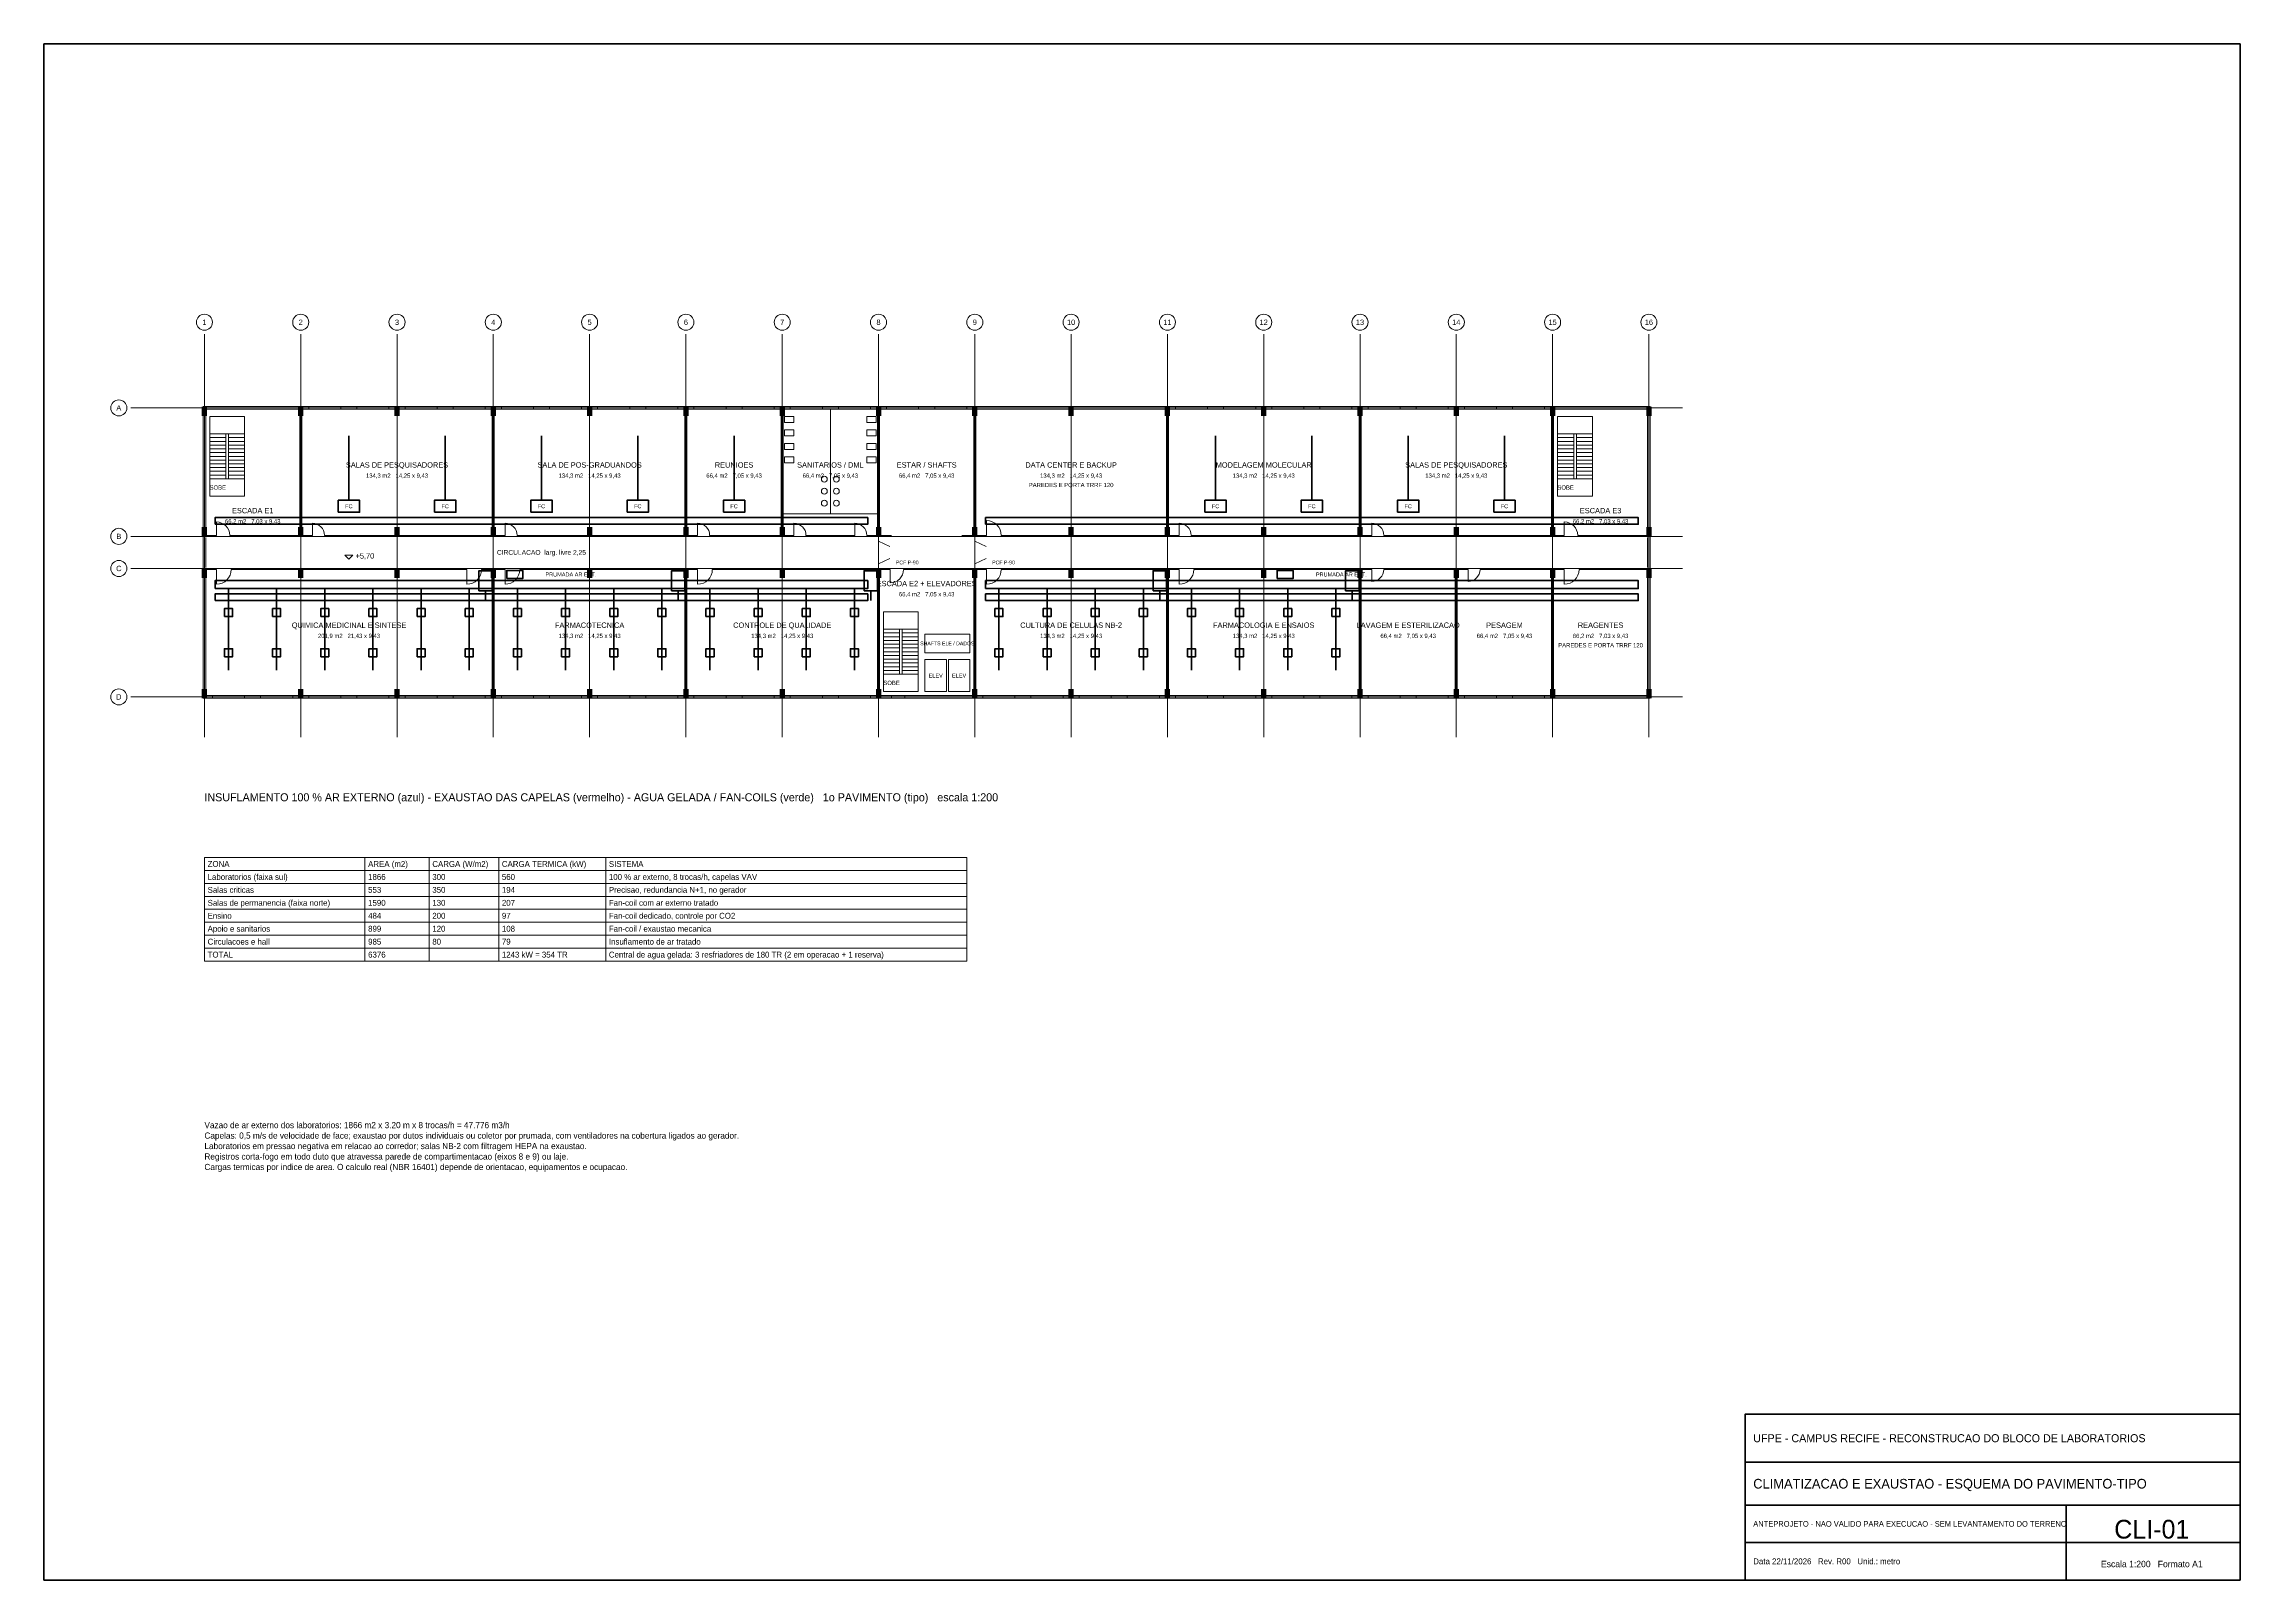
# Model space of a CAD drawing. Header units: metres. Extents: x -12 to 152, y -66 to 49.
import ezdxf
from ezdxf.enums import TextEntityAlignment as Align

# ---------------------------------------------------------------- set-up
doc = ezdxf.new("R2010")
doc.units = ezdxf.units.M
for name, color, linetype, lineweight, true_color in [('BASE', 9, 'Continuous', 13, 0xa8a8a8), ('COTA', 8, 'Continuous', 13, 0x6a6a6a), ('EIXO', 8, 'Continuous', 13, 0x6a6a6a), ('HID_AF', 5, 'Continuous', 40, 0x1d4ed8), ('HID_AP', 3, 'Continuous', 40, 0x15803d), ('INC', 1, 'Continuous', 40, 0xd11a1a)]:
    doc.layers.add(name, color=color, linetype=linetype, lineweight=lineweight, true_color=true_color)
doc.layers.add('FOLHA', color=7, linetype='Continuous', lineweight=35)
doc.layers.add('NOTA', color=7, linetype='Continuous', lineweight=18)

msp = doc.modelspace()

# ---------------------------------------------------------------- hatches: boundary and pattern name
at = {"layer": 'BASE'}
for points in [[(-0.2, 21), (0.2, 21), (0.2, 21.7), (-0.2, 21.7)], [(7, 21), (7.4, 21), (7.4, 21.7), (7, 21.7)], [(14.2, 21), (14.6, 21), (14.6, 21.7), (14.2, 21.7)], [(21.4, 21), (21.8, 21), (21.8, 21.7), (21.4, 21.7)], [(28.6, 21), (29, 21), (29, 21.7), (28.6, 21.7)], [(35.8, 21), (36.2, 21), (36.2, 21.7), (35.8, 21.7)], [(43, 21), (43.4, 21), (43.4, 21.7), (43, 21.7)], [(50.2, 21), (50.6, 21), (50.6, 21.7), (50.2, 21.7)], [(57.4, 21), (57.8, 21), (57.8, 21.7), (57.4, 21.7)], [(64.6, 21), (65, 21), (65, 21.7), (64.6, 21.7)], [(71.8, 21), (72.2, 21), (72.2, 21.7), (71.8, 21.7)], [(79, 21), (79.4, 21), (79.4, 21.7), (79, 21.7)], [(86.2, 21), (86.6, 21), (86.6, 21.7), (86.2, 21.7)], [(93.4, 21), (93.8, 21), (93.8, 21.7), (93.4, 21.7)], [(100.6, 21), (101, 21), (101, 21.7), (100.6, 21.7)], [(107.8, 21), (108.2, 21), (108.2, 21.7), (107.8, 21.7)], [(-0.2, 12), (0.2, 12), (0.2, 12.7), (-0.2, 12.7)], [(7, 12), (7.4, 12), (7.4, 12.7), (7, 12.7)], [(14.2, 12), (14.6, 12), (14.6, 12.7), (14.2, 12.7)], [(21.4, 12), (21.8, 12), (21.8, 12.7), (21.4, 12.7)], [(28.6, 12), (29, 12), (29, 12.7), (28.6, 12.7)], [(35.8, 12), (36.2, 12), (36.2, 12.7), (35.8, 12.7)], [(43, 12), (43.4, 12), (43.4, 12.7), (43, 12.7)], [(50.2, 12), (50.6, 12), (50.6, 12.7), (50.2, 12.7)], [(57.4, 12), (57.8, 12), (57.8, 12.7), (57.4, 12.7)], [(64.6, 12), (65, 12), (65, 12.7), (64.6, 12.7)], [(71.8, 12), (72.2, 12), (72.2, 12.7), (71.8, 12.7)], [(79, 12), (79.4, 12), (79.4, 12.7), (79, 12.7)], [(86.2, 12), (86.6, 12), (86.6, 12.7), (86.2, 12.7)], [(93.4, 12), (93.8, 12), (93.8, 12.7), (93.4, 12.7)], [(100.6, 12), (101, 12), (101, 12.7), (100.6, 12.7)], [(107.8, 12), (108.2, 12), (108.2, 12.7), (107.8, 12.7)], [(-0.2, 8.9), (0.2, 8.9), (0.2, 9.6), (-0.2, 9.6)], [(7, 8.9), (7.4, 8.9), (7.4, 9.6), (7, 9.6)], [(14.2, 8.9), (14.6, 8.9), (14.6, 9.6), (14.2, 9.6)], [(21.4, 8.9), (21.8, 8.9), (21.8, 9.6), (21.4, 9.6)], [(28.6, 8.9), (29, 8.9), (29, 9.6), (28.6, 9.6)], [(35.8, 8.9), (36.2, 8.9), (36.2, 9.6), (35.8, 9.6)], [(43, 8.9), (43.4, 8.9), (43.4, 9.6), (43, 9.6)], [(50.2, 8.9), (50.6, 8.9), (50.6, 9.6), (50.2, 9.6)], [(57.4, 8.9), (57.8, 8.9), (57.8, 9.6), (57.4, 9.6)], [(64.6, 8.9), (65, 8.9), (65, 9.6), (64.6, 9.6)], [(71.8, 8.9), (72.2, 8.9), (72.2, 9.6), (71.8, 9.6)], [(79, 8.9), (79.4, 8.9), (79.4, 9.6), (79, 9.6)], [(86.2, 8.9), (86.6, 8.9), (86.6, 9.6), (86.2, 9.6)], [(93.4, 8.9), (93.8, 8.9), (93.8, 9.6), (93.4, 9.6)], [(100.6, 8.9), (101, 8.9), (101, 9.6), (100.6, 9.6)], [(107.8, 8.9), (108.2, 8.9), (108.2, 9.6), (107.8, 9.6)], [(-0.2, -0.1), (0.2, -0.1), (0.2, 0.6), (-0.2, 0.6)], [(7, -0.1), (7.4, -0.1), (7.4, 0.6), (7, 0.6)], [(14.2, -0.1), (14.6, -0.1), (14.6, 0.6), (14.2, 0.6)], [(21.4, -0.1), (21.8, -0.1), (21.8, 0.6), (21.4, 0.6)], [(28.6, -0.1), (29, -0.1), (29, 0.6), (28.6, 0.6)], [(35.8, -0.1), (36.2, -0.1), (36.2, 0.6), (35.8, 0.6)], [(43, -0.1), (43.4, -0.1), (43.4, 0.6), (43, 0.6)], [(50.2, -0.1), (50.6, -0.1), (50.6, 0.6), (50.2, 0.6)], [(57.4, -0.1), (57.8, -0.1), (57.8, 0.6), (57.4, 0.6)], [(64.6, -0.1), (65, -0.1), (65, 0.6), (64.6, 0.6)], [(71.8, -0.1), (72.2, -0.1), (72.2, 0.6), (71.8, 0.6)], [(79, -0.1), (79.4, -0.1), (79.4, 0.6), (79, 0.6)], [(86.2, -0.1), (86.6, -0.1), (86.6, 0.6), (86.2, 0.6)], [(93.4, -0.1), (93.8, -0.1), (93.8, 0.6), (93.4, 0.6)], [(100.6, -0.1), (101, -0.1), (101, 0.6), (100.6, 0.6)], [(107.8, -0.1), (108.2, -0.1), (108.2, 0.6), (107.8, 0.6)]]:
    msp.add_hatch(color=7, dxfattribs=at).paths.add_polyline_path(points)

# ---------------------------------------------------------------- linework, layer by layer
for p, q in [((0.1, 12.075), (0.1, 21.5)), ((0.1, 21.5), (7.125, 21.5)), ((0.9, 21.5), (1.9, 21.5)), ((7.125, 12.075), (7.125, 21.5)), ((7.275, 12.075), (7.275, 21.5)), ((7.275, 21.5), (21.525, 21.5)), ((7.8, 21.6), (10.2, 21.6)), ((11.4, 21.6), (13.8, 21.6)), ((15, 21.6), (17.4, 21.6)), ((18.6, 21.6), (21, 21.6)), ((21.525, 12.075), (21.525, 21.5)), ((21.675, 12.075), (21.675, 21.5)), ((21.675, 21.5), (35.925, 21.5)), ((22.2, 21.6), (24.6, 21.6)), ((25.8, 21.6), (28.2, 21.6)), ((29.4, 21.6), (31.8, 21.6)), ((33, 21.6), (35.4, 21.6)), ((35.925, 12.075), (35.925, 21.5)), ((36.075, 12.075), (36.075, 21.5)), ((36.075, 21.5), (43.125, 21.5)), ((36.6, 21.6), (39, 21.6)), ((40.2, 21.6), (42.6, 21.6)), ((43.125, 12.075), (43.125, 21.5)), ((43.275, 12.075), (43.275, 21.5)), ((43.275, 21.5), (50.325, 21.5)), ((43.8, 21.6), (46.2, 21.6)), ((46.8, 13.675), (46.8, 21.5)), ((47.4, 21.6), (49.8, 21.6)), ((50.325, 12.075), (50.325, 21.5)), ((50.475, 12.075), (50.475, 21.5)), ((50.475, 21.5), (57.525, 21.5)), ((51, 21.6), (53.4, 21.6)), ((54.6, 21.6), (57, 21.6)), ((57.525, 12.075), (57.525, 21.5)), ((57.675, 12.075), (57.675, 21.5)), ((57.675, 21.5), (71.925, 21.5)), ((71.925, 12.075), (71.925, 21.5)), ((72.075, 12.075), (72.075, 21.5)), ((72.075, 21.5), (86.325, 21.5)), ((72.6, 21.6), (75, 21.6)), ((76.2, 21.6), (78.6, 21.6)), ((79.8, 21.6), (82.2, 21.6)), ((83.4, 21.6), (85.8, 21.6)), ((86.325, 12.075), (86.325, 21.5)), ((86.475, 12.075), (86.475, 21.5)), ((86.475, 21.5), (100.725, 21.5)), ((87, 21.6), (89.4, 21.6)), ((90.6, 21.6), (93, 21.6)), ((94.2, 21.6), (96.6, 21.6)), ((97.8, 21.6), (100.2, 21.6)), ((100.725, 12.075), (100.725, 21.5)), ((100.875, 12.075), (100.875, 21.5)), ((100.875, 21.5), (107.9, 21.5)), ((101.675, 21.5), (102.675, 21.5)), ((107.9, 12.075), (107.9, 21.5)), ((0.4, 19.66), (1.6, 19.66)), ((0.4, 19.38), (1.6, 19.38)), ((0.4, 19.1), (1.6, 19.1)), ((0.4, 18.82), (1.6, 18.82)), ((0.4, 18.54), (1.6, 18.54)), ((0.4, 18.26), (1.6, 18.26)), ((1.8, 19.66), (3, 19.66)), ((1.8, 19.38), (3, 19.38)), ((1.8, 19.1), (3, 19.1)), ((1.8, 18.82), (3, 18.82)), ((1.8, 18.54), (3, 18.54)), ((1.8, 18.26), (3, 18.26)), ((101.175, 19.66), (102.375, 19.66)), ((101.175, 19.38), (102.375, 19.38)), ((101.175, 19.1), (102.375, 19.1)), ((101.175, 18.82), (102.375, 18.82)), ((101.175, 18.54), (102.375, 18.54)), ((101.175, 18.26), (102.375, 18.26)), ((102.575, 19.66), (103.775, 19.66)), ((102.575, 19.38), (103.775, 19.38)), ((102.575, 19.1), (103.775, 19.1)), ((102.575, 18.82), (103.775, 18.82)), ((102.575, 18.54), (103.775, 18.54)), ((102.575, 18.26), (103.775, 18.26)), ((0.4, 17.98), (1.6, 17.98)), ((0.4, 17.7), (1.6, 17.7)), ((0.4, 17.42), (1.6, 17.42)), ((0.4, 17.14), (1.6, 17.14)), ((0.4, 16.86), (1.6, 16.86)), ((0.4, 16.58), (1.6, 16.58)), ((1.8, 17.98), (3, 17.98)), ((1.8, 17.7), (3, 17.7)), ((1.8, 17.42), (3, 17.42)), ((1.8, 17.14), (3, 17.14)), ((1.8, 16.86), (3, 16.86)), ((1.8, 16.58), (3, 16.58)), ((101.175, 17.98), (102.375, 17.98)), ((101.175, 17.7), (102.375, 17.7)), ((101.175, 17.42), (102.375, 17.42)), ((101.175, 17.14), (102.375, 17.14)), ((101.175, 16.86), (102.375, 16.86)), ((101.175, 16.58), (102.375, 16.58)), ((102.575, 17.98), (103.775, 17.98)), ((102.575, 17.7), (103.775, 17.7)), ((102.575, 17.42), (103.775, 17.42)), ((102.575, 17.14), (103.775, 17.14)), ((102.575, 16.86), (103.775, 16.86)), ((102.575, 16.58), (103.775, 16.58)), ((0.4, 16.3), (1.6, 16.3)), ((1.8, 16.3), (3, 16.3)), ((101.175, 16.3), (102.375, 16.3)), ((102.575, 16.3), (103.775, 16.3)), ((43.275, 13.675), (50.325, 13.675)), ((58.475, 12.075), (58.475, 13.175)), ((0.1, 12.075), (0.9, 12.075)), ((0.1, 9.675), (0.1, 11.925)), ((0.9, 12.075), (0.9, 13.075)), ((1.9, 12.075), (7.125, 12.075)), ((7.275, 12.075), (8.075, 12.075)), ((8.075, 12.075), (8.075, 12.975)), ((8.975, 12.075), (21.525, 12.075)), ((21.675, 12.075), (22.475, 12.075)), ((22.475, 12.075), (22.475, 12.975)), ((23.375, 12.075), (35.925, 12.075)), ((36.075, 12.075), (36.875, 12.075)), ((36.875, 12.075), (36.875, 12.975)), ((37.775, 12.075), (43.125, 12.075)), ((43.275, 12.075), (44.075, 12.075)), ((44.075, 12.075), (44.075, 12.975)), ((44.975, 12.075), (48.625, 12.075)), ((48.625, 12.075), (48.625, 12.975)), ((49.525, 12.075), (50.325, 12.075)), ((50.4, 11.925), (50.4, 11.675)), ((50.4, 11.65), (51.25, 11.25)), ((50.475, 12.075), (51.375, 12.075)), ((56.625, 12.075), (57.525, 12.075)), ((57.6, 11.925), (57.6, 11.675)), ((57.6, 11.65), (58.45, 11.25)), ((57.675, 12.075), (58.475, 12.075)), ((59.575, 12.075), (71.925, 12.075)), ((72.075, 12.075), (72.875, 12.075)), ((72.875, 12.075), (72.875, 12.975)), ((73.775, 12.075), (86.325, 12.075)), ((86.475, 12.075), (87.275, 12.075)), ((87.275, 12.075), (87.275, 12.975)), ((88.175, 12.075), (100.725, 12.075)), ((100.875, 12.075), (101.675, 12.075)), ((101.675, 12.075), (101.675, 13.075)), ((102.675, 12.075), (107.9, 12.075)), ((107.9, 9.675), (107.9, 11.925)), ((50.4, 9.95), (51.25, 10.35)), ((50.4, 9.675), (50.4, 9.925)), ((57.6, 9.95), (58.45, 10.35)), ((57.6, 9.675), (57.6, 9.925)), ((0.1, 0.1), (0.1, 9.525)), ((0.1, 9.525), (0.9, 9.525)), ((0.9, 9.525), (0.9, 8.425)), ((2, 9.525), (19.625, 9.525)), ((19.625, 9.525), (19.625, 8.425)), ((20.725, 9.525), (21.525, 9.525)), ((21.525, 0.1), (21.525, 9.525)), ((21.675, 0.1), (21.675, 9.525)), ((21.675, 9.525), (22.475, 9.525)), ((22.475, 9.525), (22.475, 8.425)), ((23.575, 9.525), (35.925, 9.525)), ((35.925, 0.1), (35.925, 9.525)), ((36.075, 0.1), (36.075, 9.525)), ((36.075, 9.525), (36.875, 9.525)), ((36.875, 9.525), (36.875, 8.425)), ((37.975, 9.525), (50.325, 9.525)), ((50.325, 0.1), (50.325, 9.525)), ((50.475, 0.1), (50.475, 9.525)), ((50.475, 9.525), (51.275, 9.525)), ((51.275, 9.525), (51.275, 8.525)), ((52.275, 9.525), (57.525, 9.525)), ((57.525, 0.1), (57.525, 9.525)), ((57.675, 0.1), (57.675, 9.525)), ((57.675, 9.525), (58.475, 9.525)), ((58.475, 9.525), (58.475, 8.425)), ((59.575, 9.525), (71.925, 9.525)), ((71.925, 0.1), (71.925, 9.525)), ((72.075, 0.1), (72.075, 9.525)), ((72.075, 9.525), (72.875, 9.525)), ((72.875, 9.525), (72.875, 8.425)), ((73.975, 9.525), (86.325, 9.525)), ((86.325, 0.1), (86.325, 9.525)), ((86.475, 0.1), (86.475, 9.525)), ((86.475, 9.525), (87.275, 9.525)), ((87.275, 9.525), (87.275, 8.625)), ((88.175, 9.525), (93.525, 9.525)), ((93.525, 0.1), (93.525, 9.525)), ((93.675, 0.1), (93.675, 9.525)), ((93.675, 9.525), (94.475, 9.525)), ((94.475, 9.525), (94.475, 8.625)), ((95.375, 9.525), (100.725, 9.525)), ((100.725, 0.1), (100.725, 9.525)), ((100.875, 0.1), (100.875, 9.525)), ((100.875, 9.525), (101.675, 9.525)), ((101.675, 9.525), (101.675, 8.425)), ((102.775, 9.525), (107.9, 9.525)), ((107.9, 0.1), (107.9, 9.525)), ((50.775, 5.06), (51.975, 5.06)), ((52.175, 5.06), (53.375, 5.06)), ((50.775, 4.78), (51.975, 4.78)), ((50.775, 4.5), (51.975, 4.5)), ((50.775, 4.22), (51.975, 4.22)), ((50.775, 3.94), (51.975, 3.94)), ((50.775, 3.66), (51.975, 3.66)), ((50.775, 3.38), (51.975, 3.38)), ((52.175, 4.78), (53.375, 4.78)), ((52.175, 4.5), (53.375, 4.5)), ((52.175, 4.22), (53.375, 4.22)), ((52.175, 3.94), (53.375, 3.94)), ((52.175, 3.66), (53.375, 3.66)), ((52.175, 3.38), (53.375, 3.38)), ((50.775, 3.1), (51.975, 3.1)), ((50.775, 2.82), (51.975, 2.82)), ((50.775, 2.54), (51.975, 2.54)), ((50.775, 2.26), (51.975, 2.26)), ((50.775, 1.98), (51.975, 1.98)), ((50.775, 1.7), (51.975, 1.7)), ((52.175, 3.1), (53.375, 3.1)), ((52.175, 2.82), (53.375, 2.82)), ((52.175, 2.54), (53.375, 2.54)), ((52.175, 2.26), (53.375, 2.26)), ((52.175, 1.98), (53.375, 1.98)), ((52.175, 1.7), (53.375, 1.7)), ((0.1, 0.1), (21.525, 0.1)), ((0.6, 0), (3, 0)), ((4.2, 0), (6.6, 0)), ((7.8, 0), (10.2, 0)), ((11.4, 0), (13.8, 0)), ((15, 0), (17.4, 0)), ((18.6, 0), (21, 0)), ((21.675, 0.1), (35.925, 0.1)), ((22.2, 0), (24.6, 0)), ((25.8, 0), (28.2, 0)), ((29.4, 0), (31.8, 0)), ((33, 0), (35.4, 0)), ((36.075, 0.1), (50.325, 0.1)), ((36.6, 0), (39, 0)), ((40.2, 0), (42.6, 0)), ((43.8, 0), (46.2, 0)), ((47.4, 0), (49.8, 0)), ((50.475, 0.1), (57.525, 0.1)), ((57.675, 0.1), (71.925, 0.1)), ((58.2, 0), (60.6, 0)), ((61.8, 0), (64.2, 0)), ((65.4, 0), (67.8, 0)), ((69, 0), (71.4, 0)), ((72.075, 0.1), (86.325, 0.1)), ((72.6, 0), (75, 0)), ((76.2, 0), (78.6, 0)), ((79.8, 0), (82.2, 0)), ((83.4, 0), (85.8, 0)), ((86.475, 0.1), (93.525, 0.1)), ((87, 0), (89.4, 0)), ((90.6, 0), (93, 0)), ((93.675, 0.1), (100.725, 0.1)), ((94.2, 0), (96.6, 0)), ((97.8, 0), (100.2, 0)), ((100.875, 0.1), (107.9, 0.1))]:
    msp.add_line(p, q, dxfattribs=at)
for points in [[(-0.1, -0.1), (108.1, -0.1), (108.1, 21.7), (-0.1, 21.7)], [(7.8, 21.5), (10.2, 21.5), (10.2, 21.7), (7.8, 21.7)], [(11.4, 21.5), (13.8, 21.5), (13.8, 21.7), (11.4, 21.7)], [(15, 21.5), (17.4, 21.5), (17.4, 21.7), (15, 21.7)], [(18.6, 21.5), (21, 21.5), (21, 21.7), (18.6, 21.7)], [(22.2, 21.5), (24.6, 21.5), (24.6, 21.7), (22.2, 21.7)], [(25.8, 21.5), (28.2, 21.5), (28.2, 21.7), (25.8, 21.7)], [(29.4, 21.5), (31.8, 21.5), (31.8, 21.7), (29.4, 21.7)], [(33, 21.5), (35.4, 21.5), (35.4, 21.7), (33, 21.7)], [(36.6, 21.5), (39, 21.5), (39, 21.7), (36.6, 21.7)], [(40.2, 21.5), (42.6, 21.5), (42.6, 21.7), (40.2, 21.7)], [(43.8, 21.5), (46.2, 21.5), (46.2, 21.7), (43.8, 21.7)], [(47.4, 21.5), (49.8, 21.5), (49.8, 21.7), (47.4, 21.7)], [(51, 21.5), (53.4, 21.5), (53.4, 21.7), (51, 21.7)], [(54.6, 21.5), (57, 21.5), (57, 21.7), (54.6, 21.7)], [(72.6, 21.5), (75, 21.5), (75, 21.7), (72.6, 21.7)], [(76.2, 21.5), (78.6, 21.5), (78.6, 21.7), (76.2, 21.7)], [(79.8, 21.5), (82.2, 21.5), (82.2, 21.7), (79.8, 21.7)], [(83.4, 21.5), (85.8, 21.5), (85.8, 21.7), (83.4, 21.7)], [(87, 21.5), (89.4, 21.5), (89.4, 21.7), (87, 21.7)], [(90.6, 21.5), (93, 21.5), (93, 21.7), (90.6, 21.7)], [(94.2, 21.5), (96.6, 21.5), (96.6, 21.7), (94.2, 21.7)], [(97.8, 21.5), (100.2, 21.5), (100.2, 21.7), (97.8, 21.7)], [(0.4, 15), (3, 15), (3, 20.96), (0.4, 20.96)], [(43.375, 20.5), (44.075, 20.5), (44.075, 20.95), (43.375, 20.95)], [(43.375, 19.5), (44.075, 19.5), (44.075, 19.95), (43.375, 19.95)], [(49.525, 20.5), (50.225, 20.5), (50.225, 20.95), (49.525, 20.95)], [(49.525, 19.5), (50.225, 19.5), (50.225, 19.95), (49.525, 19.95)], [(101.175, 15), (103.775, 15), (103.775, 20.96), (101.175, 20.96)], [(1.6, 16.3), (1.8, 16.3), (1.8, 19.66), (1.6, 19.66)], [(43.375, 18.5), (44.075, 18.5), (44.075, 18.95), (43.375, 18.95)], [(49.525, 18.5), (50.225, 18.5), (50.225, 18.95), (49.525, 18.95)], [(102.375, 16.3), (102.575, 16.3), (102.575, 19.66), (102.375, 19.66)], [(43.375, 17.5), (44.075, 17.5), (44.075, 17.95), (43.375, 17.95)], [(49.525, 17.5), (50.225, 17.5), (50.225, 17.95), (49.525, 17.95)], [(50.775, 0.4), (53.375, 0.4), (53.375, 6.36), (50.775, 6.36)], [(51.975, 1.7), (52.175, 1.7), (52.175, 5.06), (51.975, 5.06)], [(53.875, 3.3), (57.225, 3.3), (57.225, 4.7), (53.875, 4.7)], [(53.875, 0.4), (55.475, 0.4), (55.475, 2.8), (53.875, 2.8)], [(55.625, 0.4), (57.225, 0.4), (57.225, 2.8), (55.625, 2.8)], [(0.6, -0.1), (3, -0.1), (3, 0.1), (0.6, 0.1)], [(4.2, -0.1), (6.6, -0.1), (6.6, 0.1), (4.2, 0.1)], [(7.8, -0.1), (10.2, -0.1), (10.2, 0.1), (7.8, 0.1)], [(11.4, -0.1), (13.8, -0.1), (13.8, 0.1), (11.4, 0.1)], [(15, -0.1), (17.4, -0.1), (17.4, 0.1), (15, 0.1)], [(18.6, -0.1), (21, -0.1), (21, 0.1), (18.6, 0.1)], [(22.2, -0.1), (24.6, -0.1), (24.6, 0.1), (22.2, 0.1)], [(25.8, -0.1), (28.2, -0.1), (28.2, 0.1), (25.8, 0.1)], [(29.4, -0.1), (31.8, -0.1), (31.8, 0.1), (29.4, 0.1)], [(33, -0.1), (35.4, -0.1), (35.4, 0.1), (33, 0.1)], [(36.6, -0.1), (39, -0.1), (39, 0.1), (36.6, 0.1)], [(40.2, -0.1), (42.6, -0.1), (42.6, 0.1), (40.2, 0.1)], [(43.8, -0.1), (46.2, -0.1), (46.2, 0.1), (43.8, 0.1)], [(47.4, -0.1), (49.8, -0.1), (49.8, 0.1), (47.4, 0.1)], [(51.375, -0.1), (52.375, -0.1), (52.375, 0.1), (51.375, 0.1)], [(58.2, -0.1), (60.6, -0.1), (60.6, 0.1), (58.2, 0.1)], [(61.8, -0.1), (64.2, -0.1), (64.2, 0.1), (61.8, 0.1)], [(65.4, -0.1), (67.8, -0.1), (67.8, 0.1), (65.4, 0.1)], [(69, -0.1), (71.4, -0.1), (71.4, 0.1), (69, 0.1)], [(72.6, -0.1), (75, -0.1), (75, 0.1), (72.6, 0.1)], [(76.2, -0.1), (78.6, -0.1), (78.6, 0.1), (76.2, 0.1)], [(79.8, -0.1), (82.2, -0.1), (82.2, 0.1), (79.8, 0.1)], [(83.4, -0.1), (85.8, -0.1), (85.8, 0.1), (83.4, 0.1)], [(87, -0.1), (89.4, -0.1), (89.4, 0.1), (87, 0.1)], [(90.6, -0.1), (93, -0.1), (93, 0.1), (90.6, 0.1)], [(94.2, -0.1), (96.6, -0.1), (96.6, 0.1), (94.2, 0.1)], [(97.8, -0.1), (100.2, -0.1), (100.2, 0.1), (97.8, 0.1)]]:
    msp.add_lwpolyline(points, close=True, dxfattribs=at)
for centre in [(46.35, 16.275), (47.25, 16.275), (46.35, 15.375), (47.25, 15.375), (46.35, 14.475), (47.25, 14.475)]:
    msp.add_circle(centre, 0.22, dxfattribs=at)
for centre, radius, start, end in [((58.475, 12.075), 1.1, 0, 90), ((0.9, 12.075), 1, 0, 90), ((8.075, 12.075), 0.9, 0, 90), ((22.475, 12.075), 0.9, 0, 90), ((36.875, 12.075), 0.9, 0, 90), ((44.075, 12.075), 0.9, 0, 90), ((48.625, 12.075), 0.9, 0, 90), ((72.875, 12.075), 0.9, 0, 90), ((87.275, 12.075), 0.9, 0, 90), ((101.675, 12.075), 1, 0, 90), ((0.9, 9.525), 1.1, 270, 360), ((19.625, 9.525), 1.1, 270, 360), ((22.475, 9.525), 1.1, 270, 360), ((36.875, 9.525), 1.1, 270, 360), ((51.275, 9.525), 1, 270, 360), ((58.475, 9.525), 1.1, 270, 360), ((72.875, 9.525), 1.1, 270, 360), ((87.275, 9.525), 0.9, 270, 360), ((94.475, 9.525), 0.9, 270, 360), ((101.675, 9.525), 1.1, 270, 360)]:
    msp.add_arc(centre, radius, start, end, dxfattribs=at)
at = {"layer": 'COTA'}
for p, q in [((0, -12.968), (57, -12.968)), ((12, -19.744), (12, -12)), ((16.8, -19.744), (16.8, -12)), ((22, -19.744), (22, -12)), ((30, -19.744), (30, -12)), ((0, -13.936), (57, -13.936)), ((0, -14.904), (57, -14.904)), ((0, -15.872), (57, -15.872)), ((0, -16.84), (57, -16.84)), ((0, -17.808), (57, -17.808)), ((0, -18.776), (57, -18.776)), ((0, -19.744), (57, -19.744))]:
    msp.add_line(p, q, dxfattribs=at)
for points in [[(10.5, 10.6), (10.8, 10.3), (11.1, 10.6)], [(0, -19.744), (57, -19.744), (57, -12), (0, -12)]]:
    msp.add_lwpolyline(points, close=True, dxfattribs=at)
at = {"layer": 'EIXO'}
for p, q in [((0, -3), (0, 27.1)), ((7.2, -3), (7.2, 27.1)), ((14.4, -3), (14.4, 27.1)), ((21.6, -3), (21.6, 27.1)), ((28.8, -3), (28.8, 27.1)), ((36, -3), (36, 27.1)), ((43.2, -3), (43.2, 27.1)), ((50.4, -3), (50.4, 27.1)), ((57.6, -3), (57.6, 27.1)), ((64.8, -3), (64.8, 27.1)), ((72, -3), (72, 27.1)), ((79.2, -3), (79.2, 27.1)), ((86.4, -3), (86.4, 27.1)), ((93.6, -3), (93.6, 27.1)), ((100.8, -3), (100.8, 27.1)), ((108, -3), (108, 27.1)), ((-5.5, 21.6), (110.5, 21.6)), ((-5.5, 12), (110.5, 12)), ((-5.5, 9.6), (110.5, 9.6)), ((-5.5, 0), (110.5, 0))]:
    msp.add_line(p, q, dxfattribs=at)
for centre in [(0, 28), (7.2, 28), (14.4, 28), (21.6, 28), (28.8, 28), (36, 28), (43.2, 28), (50.4, 28), (57.6, 28), (64.8, 28), (72, 28), (79.2, 28), (86.4, 28), (93.6, 28), (100.8, 28), (108, 28), (-6.4, 21.6), (-6.4, 12), (-6.4, 9.6), (-6.4, 0)]:
    msp.add_circle(centre, 0.6, dxfattribs=at)
at = {"layer": 'FOLHA'}
for p, q in [((115.2, -57.2), (152.2, -57.2)), ((115.2, -60.4), (152.2, -60.4)), ((139.2, -66), (139.2, -60.4)), ((115.2, -63.2), (152.2, -63.2))]:
    msp.add_line(p, q, dxfattribs=at)
for points in [[(-12, -66), (152.2, -66), (152.2, 48.8), (-12, 48.8)], [(115.2, -66), (152.2, -66), (152.2, -53.6), (115.2, -53.6)]]:
    msp.add_lwpolyline(points, close=True, dxfattribs=at)
at = {"layer": 'HID_AF'}
for p, q in [((1.8, 8.1), (1.8, 2)), ((5.4, 8.1), (5.4, 2)), ((9, 8.1), (9, 2)), ((12.6, 8.1), (12.6, 2)), ((16.2, 8.1), (16.2, 2)), ((19.8, 8.1), (19.8, 2)), ((23.4, 8.1), (23.4, 2)), ((27, 8.1), (27, 2)), ((30.6, 8.1), (30.6, 2)), ((34.2, 8.1), (34.2, 2)), ((37.8, 8.1), (37.8, 2)), ((41.4, 8.1), (41.4, 2)), ((45, 8.1), (45, 2)), ((48.6, 8.1), (48.6, 2)), ((59.4, 8.1), (59.4, 2)), ((63, 8.1), (63, 2)), ((66.6, 8.1), (66.6, 2)), ((70.2, 8.1), (70.2, 2)), ((73.8, 8.1), (73.8, 2)), ((77.4, 8.1), (77.4, 2)), ((81, 8.1), (81, 2)), ((84.6, 8.1), (84.6, 2))]:
    msp.add_line(p, q, dxfattribs=at)
for points in [[(0.8, 8.1), (49.6, 8.1), (49.6, 8.7), (0.8, 8.7)], [(22.6, 8.85), (23.8, 8.85), (23.8, 9.45), (22.6, 9.45)], [(58.4, 8.1), (107.2, 8.1), (107.2, 8.7), (58.4, 8.7)], [(80.2, 8.85), (81.4, 8.85), (81.4, 9.45), (80.2, 9.45)], [(1.5, 6), (2.1, 6), (2.1, 6.6), (1.5, 6.6)], [(5.1, 6), (5.7, 6), (5.7, 6.6), (5.1, 6.6)], [(8.7, 6), (9.3, 6), (9.3, 6.6), (8.7, 6.6)], [(12.3, 6), (12.9, 6), (12.9, 6.6), (12.3, 6.6)], [(15.9, 6), (16.5, 6), (16.5, 6.6), (15.9, 6.6)], [(19.5, 6), (20.1, 6), (20.1, 6.6), (19.5, 6.6)], [(23.1, 6), (23.7, 6), (23.7, 6.6), (23.1, 6.6)], [(26.7, 6), (27.3, 6), (27.3, 6.6), (26.7, 6.6)], [(30.3, 6), (30.9, 6), (30.9, 6.6), (30.3, 6.6)], [(33.9, 6), (34.5, 6), (34.5, 6.6), (33.9, 6.6)], [(37.5, 6), (38.1, 6), (38.1, 6.6), (37.5, 6.6)], [(41.1, 6), (41.7, 6), (41.7, 6.6), (41.1, 6.6)], [(44.7, 6), (45.3, 6), (45.3, 6.6), (44.7, 6.6)], [(48.3, 6), (48.9, 6), (48.9, 6.6), (48.3, 6.6)], [(59.1, 6), (59.7, 6), (59.7, 6.6), (59.1, 6.6)], [(62.7, 6), (63.3, 6), (63.3, 6.6), (62.7, 6.6)], [(66.3, 6), (66.9, 6), (66.9, 6.6), (66.3, 6.6)], [(69.9, 6), (70.5, 6), (70.5, 6.6), (69.9, 6.6)], [(73.5, 6), (74.1, 6), (74.1, 6.6), (73.5, 6.6)], [(77.1, 6), (77.7, 6), (77.7, 6.6), (77.1, 6.6)], [(80.7, 6), (81.3, 6), (81.3, 6.6), (80.7, 6.6)], [(84.3, 6), (84.9, 6), (84.9, 6.6), (84.3, 6.6)], [(1.5, 3), (2.1, 3), (2.1, 3.6), (1.5, 3.6)], [(5.1, 3), (5.7, 3), (5.7, 3.6), (5.1, 3.6)], [(8.7, 3), (9.3, 3), (9.3, 3.6), (8.7, 3.6)], [(12.3, 3), (12.9, 3), (12.9, 3.6), (12.3, 3.6)], [(15.9, 3), (16.5, 3), (16.5, 3.6), (15.9, 3.6)], [(19.5, 3), (20.1, 3), (20.1, 3.6), (19.5, 3.6)], [(23.1, 3), (23.7, 3), (23.7, 3.6), (23.1, 3.6)], [(26.7, 3), (27.3, 3), (27.3, 3.6), (26.7, 3.6)], [(30.3, 3), (30.9, 3), (30.9, 3.6), (30.3, 3.6)], [(33.9, 3), (34.5, 3), (34.5, 3.6), (33.9, 3.6)], [(37.5, 3), (38.1, 3), (38.1, 3.6), (37.5, 3.6)], [(41.1, 3), (41.7, 3), (41.7, 3.6), (41.1, 3.6)], [(44.7, 3), (45.3, 3), (45.3, 3.6), (44.7, 3.6)], [(48.3, 3), (48.9, 3), (48.9, 3.6), (48.3, 3.6)], [(59.1, 3), (59.7, 3), (59.7, 3.6), (59.1, 3.6)], [(62.7, 3), (63.3, 3), (63.3, 3.6), (62.7, 3.6)], [(66.3, 3), (66.9, 3), (66.9, 3.6), (66.3, 3.6)], [(69.9, 3), (70.5, 3), (70.5, 3.6), (69.9, 3.6)], [(73.5, 3), (74.1, 3), (74.1, 3.6), (73.5, 3.6)], [(77.1, 3), (77.7, 3), (77.7, 3.6), (77.1, 3.6)], [(80.7, 3), (81.3, 3), (81.3, 3.6), (80.7, 3.6)], [(84.3, 3), (84.9, 3), (84.9, 3.6), (84.3, 3.6)]]:
    msp.add_lwpolyline(points, close=True, dxfattribs=at)
at = {"layer": 'HID_AP'}
for p, q in [((10.8, 14.7), (10.8, 19.5)), ((18, 14.7), (18, 19.5)), ((25.2, 14.7), (25.2, 19.5)), ((32.4, 14.7), (32.4, 19.5)), ((39.6, 14.7), (39.6, 19.5)), ((75.6, 14.7), (75.6, 19.5)), ((82.8, 14.7), (82.8, 19.5)), ((90, 14.7), (90, 19.5)), ((97.2, 14.7), (97.2, 19.5))]:
    msp.add_line(p, q, dxfattribs=at)
for points in [[(0.8, 12.9), (49.6, 12.9), (49.6, 13.4), (0.8, 13.4)], [(10, 13.8), (11.6, 13.8), (11.6, 14.7), (10, 14.7)], [(17.2, 13.8), (18.8, 13.8), (18.8, 14.7), (17.2, 14.7)], [(24.4, 13.8), (26, 13.8), (26, 14.7), (24.4, 14.7)], [(31.6, 13.8), (33.2, 13.8), (33.2, 14.7), (31.6, 14.7)], [(38.8, 13.8), (40.4, 13.8), (40.4, 14.7), (38.8, 14.7)], [(58.4, 12.9), (107.2, 12.9), (107.2, 13.4), (58.4, 13.4)], [(74.8, 13.8), (76.4, 13.8), (76.4, 14.7), (74.8, 14.7)], [(82, 13.8), (83.6, 13.8), (83.6, 14.7), (82, 14.7)], [(89.2, 13.8), (90.8, 13.8), (90.8, 14.7), (89.2, 14.7)], [(96.4, 13.8), (98, 13.8), (98, 14.7), (96.4, 14.7)]]:
    msp.add_lwpolyline(points, close=True, dxfattribs=at)
at = {"layer": 'INC'}
for p, q in [((21.025, 7.925), (21.025, 7.2)), ((35.425, 7.925), (35.425, 7.2)), ((49.825, 7.925), (49.825, 7.2)), ((71.425, 7.925), (71.425, 7.2)), ((85.825, 7.925), (85.825, 7.2))]:
    msp.add_line(p, q, dxfattribs=at)
for points in [[(20.525, 7.925), (21.525, 7.925), (21.525, 9.425), (20.525, 9.425)], [(34.925, 7.925), (35.925, 7.925), (35.925, 9.425), (34.925, 9.425)], [(49.325, 7.925), (50.325, 7.925), (50.325, 9.425), (49.325, 9.425)], [(70.925, 7.925), (71.925, 7.925), (71.925, 9.425), (70.925, 9.425)], [(85.325, 7.925), (86.325, 7.925), (86.325, 9.425), (85.325, 9.425)], [(0.8, 7.2), (49.6, 7.2), (49.6, 7.7), (0.8, 7.7)], [(58.4, 7.2), (107.2, 7.2), (107.2, 7.7), (58.4, 7.7)]]:
    msp.add_lwpolyline(points, close=True, dxfattribs=at)

# ---------------------------------------------------------------- texts
at = {"layer": 'BASE'}
for s, height, p in [('SALAS DE PESQUISADORES', 0.4, (14.4, 17.338)), ('134,3 m2   14,25 x 9,43', 0.32, (14.4, 16.538)), ('SALA DE POS-GRADUANDOS', 0.4, (28.8, 17.338)), ('134,3 m2   14,25 x 9,43', 0.32, (28.8, 16.538)), ('66,4 m2   7,05 x 9,43', 0.32, (39.6, 16.538)), ('REUNIOES', 0.4, (39.6, 17.338)), ('SANITARIOS / DML', 0.4, (46.8, 17.338)), ('66,4 m2   7,05 x 9,43', 0.32, (46.8, 16.538)), ('ESTAR / SHAFTS', 0.4, (54, 17.338)), ('66,4 m2   7,05 x 9,43', 0.32, (54, 16.538)), ('DATA CENTER E BACKUP', 0.4, (64.8, 17.338)), ('134,3 m2   14,25 x 9,43', 0.32, (64.8, 16.538)), ('MODELAGEM MOLECULAR', 0.4, (79.2, 17.338)), ('134,3 m2   14,25 x 9,43', 0.32, (79.2, 16.538)), ('SALAS DE PESQUISADORES', 0.4, (93.6, 17.338)), ('134,3 m2   14,25 x 9,43', 0.32, (93.6, 16.538)), ('SOBE', 0.32, (1, 15.65)), ('PAREDES E PORTA TRRF 120', 0.32, (64.8, 15.838)), ('SOBE', 0.32, (101.775, 15.65)), ('66,2 m2   7,03 x 9,43', 0.32, (3.612, 13.125)), ('ESCADA E1', 0.4, (3.612, 13.925)), ('66,2 m2   7,03 x 9,43', 0.32, (104.388, 13.125)), ('ESCADA E3', 0.4, (104.388, 13.925)), ('CIRCULACAO  larg. livre 2,25', 0.36, (25.2, 10.8)), ('ESCADA E2 + ELEVADORES', 0.4, (54, 8.475)), ('66,4 m2   7,05 x 9,43', 0.32, (54, 7.675)), ('QUIMICA MEDICINAL E SINTESE', 0.4, (10.813, 5.362)), ('FARMACOTECNICA', 0.4, (28.8, 5.362)), ('CONTROLE DE QUALIDADE', 0.4, (43.2, 5.362)), ('CULTURA DE CELULAS NB-2', 0.4, (64.8, 5.362)), ('FARMACOLOGIA E ENSAIOS', 0.4, (79.2, 5.362)), ('LAVAGEM E ESTERILIZACAO', 0.4, (90, 5.362)), ('PESAGEM', 0.4, (97.2, 5.362)), ('REAGENTES', 0.4, (104.388, 5.362)), ('201,9 m2   21,43 x 9,43', 0.32, (10.813, 4.562)), ('134,3 m2   14,25 x 9,43', 0.32, (28.8, 4.562)), ('134,3 m2   14,25 x 9,43', 0.32, (43.2, 4.562)), ('SHAFTS ELE / DADOS', 0.28, (55.545, 4)), ('134,3 m2   14,25 x 9,43', 0.32, (64.8, 4.562)), ('134,3 m2   14,25 x 9,43', 0.32, (79.2, 4.562)), ('66,4 m2   7,05 x 9,43', 0.32, (90, 4.562)), ('66,4 m2   7,05 x 9,43', 0.32, (97.2, 4.562)), ('PAREDES E PORTA TRRF 120', 0.32, (104.388, 3.862)), ('66,2 m2   7,03 x 9,43', 0.32, (104.388, 4.562)), ('ELEV', 0.3, (54.675, 1.6)), ('ELEV', 0.3, (56.425, 1.6)), ('SOBE', 0.32, (51.375, 1.05))]:
    msp.add_text(s, height=height, dxfattribs=at).set_placement(p, align=Align.MIDDLE_CENTER)
for p in [(51.7, 10.05), (58.9, 10.05)]:
    msp.add_text('PCF P-90', height=0.28, dxfattribs=at).set_placement(p, align=Align.MIDDLE_LEFT)
at = {"layer": 'COTA'}
msp.add_text('+5,70', height=0.4, dxfattribs=at).set_placement((11.3, 10.54), align=Align.MIDDLE_LEFT)
at = {"layer": 'EIXO'}
for s, p in [('1', (0, 28)), ('2', (7.2, 28)), ('3', (14.4, 28)), ('4', (21.6, 28)), ('5', (28.8, 28)), ('6', (36, 28)), ('7', (43.2, 28)), ('8', (50.4, 28)), ('9', (57.6, 28)), ('10', (64.8, 28)), ('11', (72, 28)), ('12', (79.2, 28)), ('13', (86.4, 28)), ('14', (93.6, 28)), ('15', (100.8, 28)), ('16', (108, 28)), ('A', (-6.4, 21.6)), ('B', (-6.4, 12)), ('C', (-6.4, 9.6)), ('D', (-6.4, 0))]:
    msp.add_text(s, height=0.4, dxfattribs=at).set_placement(p, align=Align.MIDDLE_CENTER)
at = {"layer": 'FOLHA'}
for s, height, p in [('UFPE - CAMPUS RECIFE - RECONSTRUCAO DO BLOCO DE LABORATORIOS', 0.6, (115.8, -55.4)), ('CLIMATIZACAO E EXAUSTAO - ESQUEMA DO PAVIMENTO-TIPO', 0.72, (115.8, -58.8)), ('ANTEPROJETO - NAO VALIDO PARA EXECUCAO - SEM LEVANTAMENTO DO TERRENO', 0.42, (115.8, -61.8)), ('Data 22/11/2026   Rev. R00   Unid.: metro', 0.44, (115.8, -64.6))]:
    msp.add_text(s, height=height, dxfattribs=at).set_placement(p, align=Align.MIDDLE_LEFT)
for s, height, p in [('CLI-01', 1.4, (145.6, -62.2)), ('Escala 1:200   Formato A1', 0.48, (145.6, -64.8))]:
    msp.add_text(s, height=height, dxfattribs=at).set_placement(p, align=Align.MIDDLE_CENTER)
at = {"layer": 'HID_AF'}
for p in [(27.4, 9.15), (85, 9.15)]:
    msp.add_text('PRUMADA AR EXT.', height=0.3, dxfattribs=at).set_placement(p, align=Align.MIDDLE_CENTER)
at = {"layer": 'HID_AP'}
for p in [(10.8, 14.25), (18, 14.25), (25.2, 14.25), (32.4, 14.25), (39.6, 14.25), (75.6, 14.25), (82.8, 14.25), (90, 14.25), (97.2, 14.25)]:
    msp.add_text('FC', height=0.3, dxfattribs=at).set_placement(p, align=Align.MIDDLE_CENTER)
at = {"layer": 'NOTA'}
for s, height, p in [('INSUFLAMENTO 100 % AR EXTERNO (azul) - EXAUSTAO DAS CAPELAS (vermelho) - AGUA GELADA / FAN-COILS (verde)   1o PAVIMENTO (tipo)   escala 1:200', 0.6, (0, -7.5)), ('ZONA', 0.44, (0.24, -12.484)), ('AREA (m2)', 0.44, (12.24, -12.484)), ('CARGA (W/m2)', 0.44, (17.04, -12.484)), ('CARGA TERMICA (kW)', 0.44, (22.24, -12.484)), ('SISTEMA', 0.44, (30.24, -12.484)), ('Salas criticas', 0.44, (0.24, -14.42)), ('Laboratorios (faixa sul)', 0.44, (0.24, -13.452)), ('553', 0.44, (12.24, -14.42)), ('1866', 0.44, (12.24, -13.452)), ('300', 0.44, (17.04, -13.452)), ('350', 0.44, (17.04, -14.42)), ('560', 0.44, (22.24, -13.452)), ('194', 0.44, (22.24, -14.42)), ('100 % ar externo, 8 trocas/h, capelas VAV', 0.44, (30.24, -13.452)), ('Precisao, redundancia N+1, no gerador', 0.44, (30.24, -14.42)), ('Salas de permanencia (faixa norte)', 0.44, (0.24, -15.388)), ('Ensino', 0.44, (0.24, -16.356)), ('484', 0.44, (12.24, -16.356)), ('1590', 0.44, (12.24, -15.388)), ('200', 0.44, (17.04, -16.356)), ('130', 0.44, (17.04, -15.388)), ('97', 0.44, (22.24, -16.356)), ('207', 0.44, (22.24, -15.388)), ('Fan-coil com ar externo tratado', 0.44, (30.24, -15.388)), ('Fan-coil dedicado, controle por CO2', 0.44, (30.24, -16.356)), ('Apoio e sanitarios', 0.44, (0.24, -17.324)), ('Circulacoes e hall', 0.44, (0.24, -18.292)), ('899', 0.44, (12.24, -17.324)), ('120', 0.44, (17.04, -17.324)), ('108', 0.44, (22.24, -17.324)), ('Fan-coil / exaustao mecanica', 0.44, (30.24, -17.324)), ('Insuflamento de ar tratado', 0.44, (30.24, -18.292)), ('TOTAL', 0.44, (0.24, -19.26)), ('985', 0.44, (12.24, -18.292)), ('6376', 0.44, (12.24, -19.26)), ('80', 0.44, (17.04, -18.292)), ('79', 0.44, (22.24, -18.292)), ('1243 kW = 354 TR', 0.44, (22.24, -19.26)), ('Central de agua gelada: 3 resfriadores de 180 TR (2 em operacao + 1 reserva)', 0.44, (30.24, -19.26)), ('Vazao de ar externo dos laboratorios: 1866 m2 x 3.20 m x 8 trocas/h = 47.776 m3/h', 0.46, (0, -32)), ('Capelas: 0,5 m/s de velocidade de face; exaustao por dutos individuais ou coletor por prumada, com ventiladores na cobertura ligados ao gerador.', 0.46, (0, -32.782)), ('Laboratorios em pressao negativa em relacao ao corredor; salas NB-2 com filtragem HEPA na exaustao.', 0.46, (0, -33.564)), ('Registros corta-fogo em todo duto que atravessa parede de compartimentacao (eixos 8 e 9) ou laje.', 0.46, (0, -34.346)), ('Cargas termicas por indice de area. O calculo real (NBR 16401) depende de orientacao, equipamentos e ocupacao.', 0.46, (0, -35.128))]:
    msp.add_text(s, height=height, dxfattribs=at).set_placement(p, align=Align.MIDDLE_LEFT)

doc.saveas('drawing.dxf')
